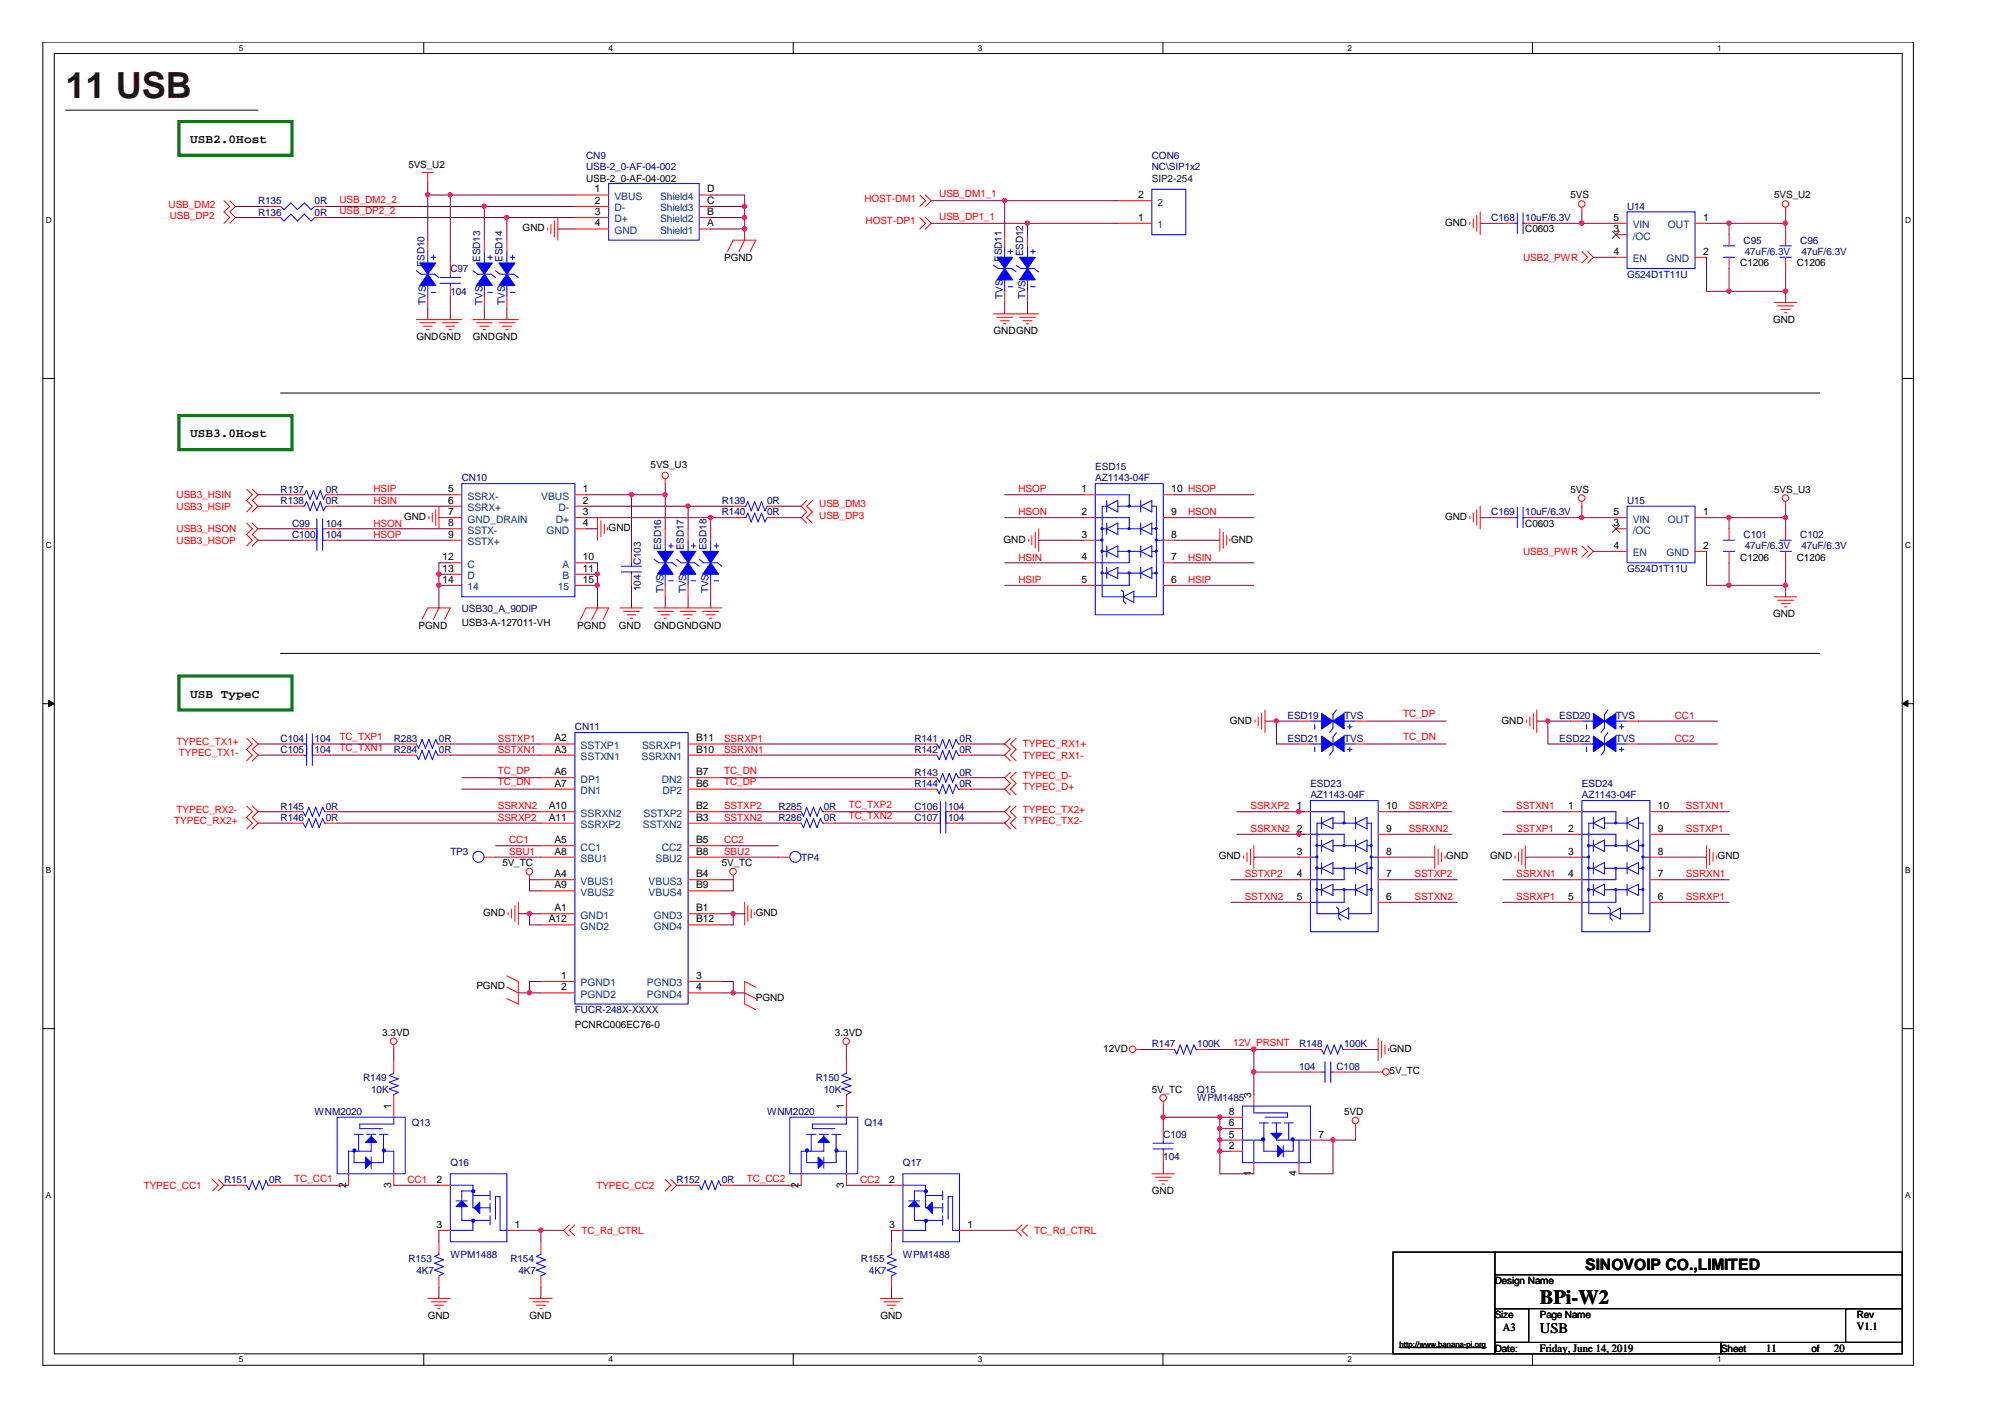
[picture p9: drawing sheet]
<svg xmlns="http://www.w3.org/2000/svg" width="297mm" height="210mm" viewBox="0 0 297 210" stroke-linecap="round" stroke-linejoin="round" font-family="sans-serif">
<defs><g id="words">
<text font-size="5.3" fill="#400000" x="9.7" y="14.5">11 USB</text>
<text font-size="3" x="228.1" y="193.2">BPi-W2</text>
<text font-size="2.3" x="234.9" y="188.1">SINOVOIP CO.,LIMITED</text>
<text font-size="2.2" x="228.1" y="197.4">USB</text>
<g font-size="1.8">
<text x="28.2" y="21.2">USB2.0Host</text>
<text x="28.2" y="64.8">USB3.0Host</text>
<text x="28.2" y="103.3">USB TypeC</text>
</g>
<g font-size="1.7">
<text x="222.6" y="197.1">A3</text>
<text x="275.1" y="196.9">V1.1</text>
<text x="228.1" y="200.3">Friday, June 14, 2019</text>
<text x="261.7" y="200.3">11</text>
<text x="271.7" y="200.3">20</text>
</g>
<g font-size="1.5" fill="#000080">
<text x="86.8" y="23.6">CN9</text>
<text x="170.6" y="23.6">CON6</text>
<text x="86.8" y="25.2">USB-2_0-AF-04-002</text>
<text x="170.6" y="25.2">NC\SIP1x2</text>
<text x="38.2" y="30.2">R135</text>
<text x="38.2" y="31.9">R136</text>
<text x="46.6" y="30.2">0R</text>
<text x="46.6" y="31.9">0R</text>
<text x="220.9" y="32.7">C168</text>
<text x="226" y="32.7">10uF/6.3V</text>
<text x="241" y="31.1">U14</text>
<text x="62.9" y="39.6" transform="rotate(-90 62.9 39.6)">ESD10</text>
<text x="66.7" y="40.3">C97</text>
<text x="71.1" y="38.8" transform="rotate(-90 71.1 38.8)">ESD13</text>
<text x="74.5" y="38.8" transform="rotate(-90 74.5 38.8)">ESD14</text>
<text x="148.4" y="38.8" transform="rotate(-90 148.4 38.8)">ESD11</text>
<text x="151.6" y="37.9" transform="rotate(-90 151.6 37.9)">ESD12</text>
<text x="241" y="41.1">G524D1T11U</text>
<text x="258.3" y="36.1">C95</text>
<text x="258.5" y="37.8">47uF/6.3V</text>
<text x="266.7" y="36.1">C96</text>
<text x="266.9" y="37.8">47uF/6.3V</text>
<text x="63.1" y="45.1" transform="rotate(-90 63.1 45.1)">TVS</text>
<text x="66.7" y="43.7">104</text>
<text x="71.5" y="45.1" transform="rotate(-90 71.5 45.1)">TVS</text>
<text x="74.8" y="45.1" transform="rotate(-90 74.8 45.1)">TVS</text>
<text x="148.6" y="44.3" transform="rotate(-90 148.6 44.3)">TVS</text>
<text x="151.9" y="44.3" transform="rotate(-90 151.9 44.3)">TVS</text>
<text x="68.4" y="71.3">CN10</text>
<text x="162.3" y="69.7">ESD15</text>
<text x="162.3" y="71.3">AZ1143-04F</text>
<text x="41.6" y="74.6">R138</text>
<text x="41.6" y="73">R137</text>
<text x="48.3" y="74.6">0R</text>
<text x="48.3" y="73">0R</text>
<text x="106.9" y="76.3">R140</text>
<text x="106.9" y="74.6">R139</text>
<text x="113.7" y="76.3">0R</text>
<text x="113.7" y="74.6">0R</text>
<text x="220.9" y="76.3">C169</text>
<text x="226" y="76.3">10uF/6.3V</text>
<text x="241" y="74.6">U15</text>
<text x="43.3" y="79.7">C100</text>
<text x="43.3" y="78">C99</text>
<text x="48.3" y="79.7">104</text>
<text x="48.3" y="78">104</text>
<text x="95" y="83.7" transform="rotate(-90 95 83.7)">C103</text>
<text x="98" y="81.5" transform="rotate(-90 98 81.5)">ESD16</text>
<text x="101.3" y="81.5" transform="rotate(-90 101.3 81.5)">ESD17</text>
<text x="104.6" y="81.5" transform="rotate(-90 104.6 81.5)">ESD18</text>
<text x="258.3" y="79.7">C101</text>
<text x="258.5" y="81.4">47uF/6.3V</text>
<text x="266.7" y="79.7">C102</text>
<text x="266.9" y="81.4">47uF/6.3V</text>
<text x="95" y="87.6" transform="rotate(-90 95 87.6)">104</text>
<text x="98.3" y="87.9" transform="rotate(-90 98.3 87.9)">TVS</text>
<text x="101.6" y="87.9" transform="rotate(-90 101.6 87.9)">TVS</text>
<text x="105" y="87.9" transform="rotate(-90 105 87.9)">TVS</text>
<text x="241" y="84.7">G524D1T11U</text>
<text x="68.4" y="90.6">USB30_A_90DIP</text>
<text x="190.8" y="106.5">ESD19</text>
<text x="199.1" y="106.5">TVS</text>
<text x="231" y="106.5">ESD20</text>
<text x="239.4" y="106.5">TVS</text>
<text x="41.6" y="109.9">C104</text>
<text x="41.6" y="111.6">C105</text>
<text x="46.6" y="109.9">104</text>
<text x="46.6" y="111.6">104</text>
<text x="58.3" y="111.6">R284</text>
<text x="58.3" y="109.9">R283</text>
<text x="65" y="111.6">0R</text>
<text x="65" y="109.9">0R</text>
<text x="85.2" y="108.2">CN11</text>
<text x="135.5" y="109.9">R141</text>
<text x="135.5" y="111.6">R142</text>
<text x="142.2" y="109.9">0R</text>
<text x="142.2" y="111.6">0R</text>
<text x="190.8" y="109.9">ESD21</text>
<text x="199.1" y="109.9">TVS</text>
<text x="231" y="109.9">ESD22</text>
<text x="239.4" y="109.9">TVS</text>
<text x="41.6" y="119.9">R145</text>
<text x="48.3" y="119.9">0R</text>
<text x="115.3" y="119.9">R285</text>
<text x="122" y="119.9">0R</text>
<text x="135.5" y="116.6">R144</text>
<text x="135.5" y="114.9">R143</text>
<text x="135.5" y="119.9">C106</text>
<text x="140.5" y="119.9">104</text>
<text x="142.2" y="116.6">0R</text>
<text x="142.2" y="114.9">0R</text>
<text x="194.1" y="116.6">ESD23</text>
<text x="194.1" y="118.3">AZ1143-04F</text>
<text x="234.4" y="116.6">ESD24</text>
<text x="234.4" y="118.3">AZ1143-04F</text>
<text x="41.6" y="121.6">R146</text>
<text x="48.3" y="121.6">0R</text>
<text x="115.3" y="121.6">R286</text>
<text x="122" y="121.6">0R</text>
<text x="135.5" y="121.6">C107</text>
<text x="140.5" y="121.6">104</text>
<text x="66.7" y="126.6">TP3</text>
<text x="118.7" y="127.5">TP4</text>
<text x="85.2" y="150.1">FUCR-248X-XXXX</text>
<text x="170.6" y="155.1">R147</text>
<text x="177.4" y="155.1">100K</text>
<text x="192.4" y="155.1">R148</text>
<text x="199.1" y="155.1">100K</text>
<text x="53.8" y="160.2">R149</text>
<text x="55" y="161.9">10K</text>
<text x="120.9" y="160.2">R150</text>
<text x="122" y="161.9">10K</text>
<text x="177.4" y="161.9">Q15</text>
<text x="192.4" y="158.5">104</text>
<text x="198" y="158.5">C108</text>
<text x="46.6" y="165.2">WNM2020</text>
<text x="61" y="166.8">Q13</text>
<text x="113.7" y="165.2">WNM2020</text>
<text x="128.1" y="166.8">Q14</text>
<text x="177.4" y="163.2">WPM1485</text>
<text x="66.7" y="172.7">Q16</text>
<text x="133.8" y="172.7">Q17</text>
<text x="172.3" y="168.5">C109</text>
<text x="172.3" y="171.9">104</text>
<text x="33.2" y="175.2">R151</text>
<text x="39.9" y="175.2">0R</text>
<text x="100.2" y="175.2">R152</text>
<text x="106.9" y="175.2">0R</text>
<text x="60.5" y="187">R153</text>
<text x="61.7" y="188.7">4K7</text>
<text x="66.7" y="186.3">WPM1488</text>
<text x="75.6" y="187">R154</text>
<text x="76.8" y="188.7">4K7</text>
<text x="127.6" y="187">R155</text>
<text x="128.7" y="188.7">4K7</text>
<text x="133.8" y="186.3">WPM1488</text>
</g>
<g font-size="1.5">
<text x="60.5" y="24.9">5VS_U2</text>
<text x="86.8" y="26.9">USB-2_0-AF-04-002</text>
<text x="88.1" y="28.5">1</text>
<text x="104.8" y="28.5">D</text>
<text x="168.6" y="29.4">2</text>
<text x="232.7" y="29.4">5VS</text>
<text x="262.8" y="29.4">5VS_U2</text>
<text x="77.4" y="34.3">GND</text>
<text x="88.1" y="33.5">4</text>
<text x="88.1" y="31.8">3</text>
<text x="88.1" y="30.2">2</text>
<text x="104.8" y="33.5">A</text>
<text x="104.8" y="31.8">B</text>
<text x="104.8" y="30.2">C</text>
<text x="168.6" y="32.7">1</text>
<text x="214.1" y="33.4">GND</text>
<text x="226" y="34.4">C0603</text>
<text x="239" y="34.4">3</text>
<text x="239" y="32.7">5</text>
<text x="252.3" y="32.7">1</text>
<text x="107.3" y="38.6">PGND</text>
<text x="239" y="37.7">4</text>
<text x="252.3" y="37.7">2</text>
<text x="257.8" y="39.5">C1206</text>
<text x="266.2" y="39.5">C1206</text>
<text x="262.7" y="47.9">GND</text>
<text x="61.7" y="50.3">GNDGND</text>
<text x="70.1" y="50.3">GNDGND</text>
<text x="147.2" y="49.5">GNDGND</text>
<text x="96.4" y="69.3">5VS_U3</text>
<text x="59.9" y="77">GND</text>
<text x="66.4" y="72.9">5</text>
<text x="66.4" y="74.6">6</text>
<text x="66.4" y="76.3">7</text>
<text x="66.4" y="77.9">8</text>
<text x="86.4" y="74.6">2</text>
<text x="86.4" y="76.3">3</text>
<text x="86.4" y="72.9">1</text>
<text x="86.4" y="77.9">4</text>
<text x="160.2" y="72.9">1</text>
<text x="160.2" y="76.3">2</text>
<text x="173.5" y="76.3">9</text>
<text x="173.5" y="72.9">10 HSOP</text>
<text x="214.1" y="77">GND</text>
<text x="232.7" y="73">5VS</text>
<text x="239" y="77.9">3</text>
<text x="239" y="76.3">5</text>
<text x="252.3" y="76.3">1</text>
<text x="262.8" y="73">5VS_U3</text>
<text x="65.5" y="83">12</text>
<text x="66.4" y="79.6">9</text>
<text x="86.4" y="83">10</text>
<text x="90.2" y="78.7">GND</text>
<text x="148.7" y="80.4">GND</text>
<text x="160.2" y="79.6">3</text>
<text x="160.2" y="83">4</text>
<text x="173.5" y="83">7</text>
<text x="173.5" y="79.6">8</text>
<text x="182.4" y="80.4">GND</text>
<text x="226" y="78">C0603</text>
<text x="239" y="81.3">4</text>
<text x="252.3" y="81.3">2</text>
<text x="257.8" y="83">C1206</text>
<text x="266.2" y="83">C1206</text>
<text x="65.5" y="84.7">13</text>
<text x="65.5" y="86.3">14</text>
<text x="86.4" y="84.7">11</text>
<text x="86.4" y="86.3">15</text>
<text x="160.2" y="86.3">5</text>
<text x="173.5" y="86.3">6</text>
<text x="62" y="93.1">PGND</text>
<text x="68.4" y="92.8">USB3-A-127011-VH</text>
<text x="85.5" y="93.1">PGND</text>
<text x="91.7" y="93.1">GND</text>
<text x="96.9" y="93.1">GNDGNDGND</text>
<text x="262.7" y="91.4">GND</text>
<text x="182.2" y="107.2">GND</text>
<text x="222.5" y="107.2">GND</text>
<text x="82.2" y="109.8">A2</text>
<text x="82.2" y="111.5">A3</text>
<text x="103.1" y="109.8">B11</text>
<text x="103.1" y="111.5">B10</text>
<text x="81.3" y="119.9">A10</text>
<text x="82.2" y="114.8">A6</text>
<text x="82.2" y="116.5">A7</text>
<text x="103.1" y="119.9">B2</text>
<text x="103.1" y="116.5">B6</text>
<text x="103.1" y="114.8">B7</text>
<text x="192.1" y="119.9">1</text>
<text x="205.4" y="119.9">10</text>
<text x="232.3" y="119.9">1</text>
<text x="245.6" y="119.9">10</text>
<text x="81.3" y="121.6">A11</text>
<text x="82.2" y="124.9">A5</text>
<text x="103.1" y="121.6">B3</text>
<text x="103.1" y="124.9">B5</text>
<text x="192.1" y="123.2">2</text>
<text x="205.4" y="123.2">9</text>
<text x="232.3" y="123.2">2</text>
<text x="245.6" y="123.2">9</text>
<text x="74.4" y="128.3">5V_TC</text>
<text x="82.2" y="126.6">A8</text>
<text x="82.2" y="129.9">A4</text>
<text x="82.2" y="131.6">A9</text>
<text x="103.1" y="126.6">B8</text>
<text x="103.1" y="131.6">B9</text>
<text x="103.1" y="129.9">B4</text>
<text x="106.9" y="128.3">5V_TC</text>
<text x="180.6" y="127.3">GND</text>
<text x="192.1" y="126.6">3</text>
<text x="192.1" y="129.9">4</text>
<text x="205.4" y="129.9">7</text>
<text x="205.4" y="126.6">8</text>
<text x="214.2" y="127.3">GND</text>
<text x="220.8" y="127.3">GND</text>
<text x="232.3" y="126.6">3</text>
<text x="232.3" y="129.9">4</text>
<text x="245.6" y="129.9">7</text>
<text x="245.6" y="126.6">8</text>
<text x="254.5" y="127.3">GND</text>
<text x="71.6" y="135.7">GND</text>
<text x="81.3" y="136.6">A12</text>
<text x="82.2" y="135">A1</text>
<text x="103.1" y="135">B1</text>
<text x="103.1" y="136.6">B12</text>
<text x="112" y="135.7">GND</text>
<text x="192.1" y="133.3">5</text>
<text x="205.4" y="133.3">6</text>
<text x="232.3" y="133.3">5</text>
<text x="245.6" y="133.3">6</text>
<text x="70.6" y="146.6">PGND</text>
<text x="83.1" y="145">1</text>
<text x="83.1" y="146.7">2</text>
<text x="103.1" y="145">3</text>
<text x="103.1" y="146.7">4</text>
<text x="112" y="148.3">PGND</text>
<text x="56.6" y="153.5">3.3VD</text>
<text x="85.2" y="152.3">PCNRC006EC76-0</text>
<text x="123.7" y="153.5">3.3VD</text>
<text x="163.4" y="155.8">12VD</text>
<text x="205.9" y="155.8">GND</text>
<text x="170.6" y="161.9">5V_TC</text>
<text x="205.9" y="159.1">5V_TC</text>
<text x="58" y="164.3" transform="rotate(-90 58 164.3)">1</text>
<text x="125" y="164.3" transform="rotate(-90 125 164.3)">1</text>
<text x="182" y="166.8">6</text>
<text x="182" y="165.1">8</text>
<text x="185.4" y="162.7" transform="rotate(-90 185.4 162.7)">3</text>
<text x="199.1" y="165.2">5VD</text>
<text x="182" y="170.2">2</text>
<text x="182" y="168.5">5</text>
<text x="195.3" y="168.5">7</text>
<text x="51.3" y="175.9" transform="rotate(-90 51.3 175.9)">2</text>
<text x="58" y="175.9" transform="rotate(-90 58 175.9)">3</text>
<text x="64.7" y="175.2">2</text>
<text x="118.3" y="175.9" transform="rotate(-90 118.3 175.9)">2</text>
<text x="125" y="175.9" transform="rotate(-90 125 175.9)">3</text>
<text x="131.7" y="175.2">2</text>
<text x="170.6" y="176.9">GND</text>
<text x="185.4" y="174.3" transform="rotate(-90 185.4 174.3)">1</text>
<text x="192.1" y="174.3" transform="rotate(-90 192.1 174.3)">4</text>
<text x="64.7" y="181.9">3</text>
<text x="76.3" y="181.9">1</text>
<text x="131.7" y="181.9">3</text>
<text x="143.3" y="181.9">1</text>
<text x="221.4" y="190.2">Design Name</text>
<text x="63.4" y="195.4">GND</text>
<text x="78.4" y="195.4">GND</text>
<text x="130.4" y="195.4">GND</text>
<text x="221.4" y="195.2">Size</text>
<text x="228.1" y="195.2">Page Name</text>
<text x="275.1" y="195.2">Rev</text>
<text x="221.4" y="200.2">Date:</text>
<text x="255" y="200.2">Sheet</text>
<text x="268.4" y="200.2">of</text>
</g>
<g font-size="1.5" fill="#004080">
<text x="91" y="29.6">VBUS</text>
<text x="97.8" y="29.6">Shield4</text>
<text x="91" y="34.6">GND</text>
<text x="91" y="32.9">D+</text>
<text x="91" y="31.3">D-</text>
<text x="97.8" y="34.6">Shield1</text>
<text x="97.8" y="32.9">Shield2</text>
<text x="97.8" y="31.3">Shield3</text>
<text x="171.5" y="33.8">1</text>
<text x="171.5" y="30.5">2</text>
<text x="241.9" y="35.5">/OC</text>
<text x="241.9" y="33.8">VIN</text>
<text x="247.1" y="33.8">OUT</text>
<text x="241.9" y="38.8">EN</text>
<text x="246.9" y="38.8">GND</text>
<text x="69.3" y="74">SSRX-</text>
<text x="69.3" y="75.7">SSRX+</text>
<text x="69.3" y="77.4">GND_DRAIN</text>
<text x="80.2" y="74">VBUS</text>
<text x="82.3" y="77.4">D+</text>
<text x="82.7" y="75.7">D-</text>
<text x="241.9" y="77.4">VIN</text>
<text x="247.1" y="77.4">OUT</text>
<text x="69.3" y="79.1">SSTX-</text>
<text x="69.3" y="80.7">SSTX+</text>
<text x="80.9" y="79.1">GND</text>
<text x="241.9" y="79.1">/OC</text>
<text x="241.9" y="82.4">EN</text>
<text x="246.9" y="82.4">GND</text>
<text x="69.3" y="84.1">C</text>
<text x="69.3" y="85.8">D</text>
<text x="69.3" y="87.4">14</text>
<text x="82.6" y="87.4">15</text>
<text x="83.3" y="85.8">B</text>
<text x="83.4" y="84.1">A</text>
<text x="86" y="110.9">SSTXP1</text>
<text x="86" y="112.6">SSTXN1</text>
<text x="95" y="112.6">SSRXN1</text>
<text x="95.1" y="110.9">SSRXP1</text>
<text x="86" y="115.9">DP1</text>
<text x="86" y="117.6">DN1</text>
<text x="98" y="115.9">DN2</text>
<text x="98.1" y="117.6">DP2</text>
<text x="86" y="121">SSRXN2</text>
<text x="86" y="122.7">SSRXP2</text>
<text x="86" y="126">CC1</text>
<text x="95.2" y="122.7">SSTXN2</text>
<text x="95.3" y="121">SSTXP2</text>
<text x="98" y="126">CC2</text>
<text x="86" y="127.7">SBU1</text>
<text x="86" y="131">VBUS1</text>
<text x="96.1" y="131">VBUS3</text>
<text x="97.1" y="127.7">SBU2</text>
<text x="86" y="132.7">VBUS2</text>
<text x="86" y="136.1">GND1</text>
<text x="86" y="137.7">GND2</text>
<text x="96.1" y="132.7">VBUS4</text>
<text x="96.9" y="136.1">GND3</text>
<text x="96.9" y="137.7">GND4</text>
<text x="86" y="146.1">PGND1</text>
<text x="86" y="147.8">PGND2</text>
<text x="95.8" y="146.1">PGND3</text>
<text x="95.8" y="147.8">PGND4</text>
</g>
<g font-size="1.5" fill="#f00">
<text x="128.1" y="29.9">HOST-DM1</text>
<text x="139.1" y="29.2">USB_DM1_1</text>
<text x="25" y="30.7">USB_DM2</text>
<text x="25.1" y="32.4">USB_DP2</text>
<text x="50.3" y="31.7">USB_DP2_2</text>
<text x="50.3" y="30">USB_DM2_2</text>
<text x="128.2" y="33.2">HOST-DP1</text>
<text x="139.1" y="32.5">USB_DP1_1</text>
<text x="225.6" y="38.6">USB2_PWR</text>
<text x="26.2" y="75.5">USB3_HSIP</text>
<text x="26.2" y="73.8">USB3_HSIN</text>
<text x="55.3" y="78">HSON</text>
<text x="55.3" y="73">HSIP</text>
<text x="55.3" y="74.6">HSIN</text>
<text x="121.4" y="76.8">USB_DP3</text>
<text x="121.4" y="75.2">USB_DM3</text>
<text x="150.9" y="73">HSOP</text>
<text x="150.9" y="76.3">HSON</text>
<text x="176" y="76.3">HSON</text>
<text x="26.2" y="80.5">USB3_HSOP</text>
<text x="26.2" y="78.8">USB3_HSON</text>
<text x="55.3" y="79.7">HSOP</text>
<text x="150.9" y="83">HSIN</text>
<text x="176" y="83">HSIN</text>
<text x="225.6" y="82.2">USB3_PWR</text>
<text x="150.9" y="86.4">HSIP</text>
<text x="176" y="86.4">HSIP</text>
<text x="207.9" y="106.3">TC_DP</text>
<text x="248.1" y="106.5">CC1</text>
<text x="26.2" y="110.4">TYPEC_TX1+</text>
<text x="26.5" y="112">TYPEC_TX1-</text>
<text x="50.3" y="111.3">TC_TXN1</text>
<text x="50.3" y="109.7">TC_TXP1</text>
<text x="73.7" y="111.5">SSTXN1</text>
<text x="73.7" y="109.9">SSTXP1</text>
<text x="107.3" y="109.9">SSRXP1</text>
<text x="107.3" y="111.5">SSRXN1</text>
<text x="151.6" y="112.4">TYPEC_RX1-</text>
<text x="151.6" y="110.7">TYPEC_RX1+</text>
<text x="207.9" y="109.7">TC_DN</text>
<text x="248.1" y="109.9">CC2</text>
<text x="73.7" y="114.7">TC_DP</text>
<text x="73.7" y="116.3">TC_DN</text>
<text x="73.7" y="119.9">SSRXN2</text>
<text x="107.3" y="119.9">SSTXP2</text>
<text x="107.3" y="116.3">TC_DP</text>
<text x="107.3" y="114.7">TC_DN</text>
<text x="125.7" y="119.7">TC_TXP2</text>
<text x="151.6" y="117.1">TYPEC_D+</text>
<text x="151.6" y="115.4">TYPEC_D-</text>
<text x="185.3" y="119.9">SSRXP2</text>
<text x="208.7" y="119.9">SSRXP2</text>
<text x="224.6" y="119.9">SSTXN1</text>
<text x="249.8" y="119.9">SSTXN1</text>
<text x="25.8" y="122.1">TYPEC_RX2+</text>
<text x="26.2" y="120.4">TYPEC_RX2-</text>
<text x="73.7" y="121.6">SSRXP2</text>
<text x="75.4" y="124.9">CC1</text>
<text x="107.3" y="121.6">SSTXN2</text>
<text x="107.3" y="124.9">CC2</text>
<text x="125.7" y="121.4">TC_TXN2</text>
<text x="151.6" y="122.1">TYPEC_TX2-</text>
<text x="151.6" y="120.4">TYPEC_TX2+</text>
<text x="185.3" y="123.2">SSRXN2</text>
<text x="208.7" y="123.2">SSRXN2</text>
<text x="224.6" y="123.2">SSTXP1</text>
<text x="249.8" y="123.2">SSTXP1</text>
<text x="75.4" y="126.6">SBU1</text>
<text x="107.3" y="126.6">SBU2</text>
<text x="184.4" y="130">SSTXP2</text>
<text x="209.5" y="130">SSTXP2</text>
<text x="224.6" y="130">SSRXN1</text>
<text x="249.8" y="130">SSRXN1</text>
<text x="184.4" y="133.3">SSTXN2</text>
<text x="209.5" y="133.3">SSTXN2</text>
<text x="224.6" y="133.3">SSRXP1</text>
<text x="249.8" y="133.3">SSRXP1</text>
<text x="182.7" y="154.9">12V_PRSNT</text>
<text x="21.3" y="176.1">TYPEC_CC1</text>
<text x="43.6" y="175">TC_CC1</text>
<text x="60.4" y="175.2">CC1</text>
<text x="88.3" y="176.1">TYPEC_CC2</text>
<text x="110.7" y="175">TC_CC2</text>
<text x="127.4" y="175.2">CC2</text>
<text x="86.1" y="182.8">TC_Rd_CTRL</text>
<text x="153.2" y="182.8">TC_Rd_CTRL</text>
</g>
<text font-size="1.5" fill="#004000" x="170.6" y="26.9">SIP2-254</text>
<g font-size="1.2">
<text x="35.4" y="7.5">5</text>
<text x="90.1" y="7.5">4</text>
<text x="144.9" y="7.5">3</text>
<text x="199.6" y="7.5">2</text>
<text x="254.4" y="7.5">1</text>
<text x="6.8" y="33.1">D</text>
<text x="282.2" y="33.1">D</text>
<text x="6.8" y="81.2">C</text>
<text x="282.2" y="81.2">C</text>
<text x="6.8" y="129.4">B</text>
<text x="282.2" y="129.4">B</text>
<text x="6.8" y="177.5">A</text>
<text x="282.2" y="177.5">A</text>
<text x="35.4" y="201.8">5</text>
<text x="90.1" y="201.8">4</text>
<text x="144.9" y="201.8">3</text>
<text x="199.6" y="201.8">2</text>
<text x="254.4" y="201.8">1</text>
</g>
<text font-size="1.1" x="207.3" y="199.5">http://www.banana-pi.org</text>
</g></defs>
<path d="M6.3 6.2h277.2v196h-277.2zM8 7.9h273.8v192.6h-273.8z" fill="none" stroke="#000" stroke-width=".15"/>
<g fill="#fff">
<path d="M35.4 6.4h.6v1.4h-.6z"/>
<path d="M35.4 200.7h.6v1.4h-.6z"/>
</g>
<path d="M62.8 6.2v1.7M62.8 200.5v1.7" fill="none" stroke="#000" stroke-width=".15"/>
<g fill="#fff">
<path d="M90.1 6.4h.7v1.4h-.7z"/>
<path d="M90.1 200.7h.7v1.4h-.7z"/>
</g>
<path d="M117.5 6.2v1.7M117.5 200.5v1.7" fill="none" stroke="#000" stroke-width=".15"/>
<g fill="#fff">
<path d="M144.9 6.4h.6v1.4h-.6z"/>
<path d="M144.9 200.7h.6v1.4h-.6z"/>
</g>
<path d="M172.3 6.2v1.7M172.3 200.5v1.7" fill="none" stroke="#000" stroke-width=".15"/>
<g fill="#fff">
<path d="M199.6 6.4h.7v1.4h-.7z"/>
<path d="M199.6 200.7h.7v1.4h-.7z"/>
</g>
<path d="M227 6.2v1.7M227 200.5v1.7" fill="none" stroke="#000" stroke-width=".15"/>
<g fill="#fff">
<path d="M254.4 6.4h.6v1.4h-.6z"/>
<path d="M254.4 200.7h.6v1.4h-.6z"/>
<path d="M6.8 31.9h.8v1.4h-.8z"/>
<path d="M282.2 31.9h.9v1.4h-.9z"/>
<path d="M6.8 80.1h.8v1.4h-.8z"/>
<path d="M282.2 80.1h.9v1.4h-.9z"/>
</g>
<path d="M6.3 56.1h1.7M281.8 56.1h1.7" fill="none" stroke="#000" stroke-width=".15"/>
<g fill="#fff">
<path d="M6.8 128.2h.7v1.4h-.7z"/>
<path d="M282.2 128.2h.8v1.4h-.8z"/>
</g>
<path d="M6.3 104.2h1.7M281.8 104.2h1.7" fill="none" stroke="#000" stroke-width=".15"/>
<g fill="#000" stroke="#000" stroke-width=".15">
<path d="M7.2 103.7l.8 .5-.8 .5z" fill-rule="evenodd"/>
<path d="M281.8 104.2l.9-.5v1z" fill-rule="evenodd"/>
</g>
<g fill="#fff">
<path d="M6.8 176.4h.7v1.4h-.7z"/>
<path d="M282.2 176.4h.8v1.4h-.8z"/>
</g>
<path d="M9.7 16.3h28.5M41.6 58.2h228M41.6 96.8h228M6.3 152.4h1.7M281.8 152.4h1.7M206.4 185.5h15v15h-15zM221.4 185.5h60.4v3.3h-60.4zM221.4 188.8h60.4v5.1h-60.4zM221.4 193.9h5.1v5h-5.1zM221.4 198.9h33.6v1.6h-33.6zM255 198.9h26.8v1.6h-26.8zM273.4 193.9h8.4v5h-8.4z" fill="none" stroke="#000" stroke-width=".15"/>
<path d="M26.5 18h16.8v5h-16.8zM26.5 61.6h16.8v5h-16.8zM26.5 100.1h16.8v5.1h-16.8z" fill="none" stroke="#008000" stroke-width=".47"/>
<g fill="none" stroke="#f00" stroke-width=".15">
<path d="M33.2 29.7l.8 .9-.8 .8 .8 .8-.8 .9M34 29.7l.9 .9-.9 .8 .9 .8-.9 .9M39.9 30.6h1.7M39.9 32.2h1.7M46.6 30.6h1.7M46.6 32.2h1.7M62.5 25.5h1.7M63.4 25.5v1.7M63.4 35.6v1.7M66.7 39v1.6M71.8 35.6v1.7M75.1 35.6v1.7"/>
<path d="M81.2 33.8v.3M81.6 33.2v1.4M82.1 32.7v2.4M82.6 32.2v3.4M85.2 30.6h5M85.2 33.9h5M85.2 32.2h5M85.2 28.9h5M103.6 30.6h1.7M103.6 33.9h1.7M103.6 32.2h1.7M103.6 28.9h1.7"/>
<path d="M107.8 37.3l.8-1.7h3.4l-.9 1.7M110.3 35.6l-.8 1.7M136.3 28.9l.8 .8-.8 .9M136.3 32.2l.8 .9-.8 .8M137.1 28.9l.9 .8-.9 .9M137.1 32.2l.9 .9-.9 .8M148.8 34.8v1.6M152.2 34.8v1.6M165.6 33.1h5M165.6 29.7h5M217.8 32.9v.3M218.3 32.4v1.4"/>
<path d="M218.8 31.9v2.4M219.3 31.4v3.4M222.6 33.1h1.7M226 33.1h1.7M234.4 30.7v.7M234.4 37.3l.8 .8-.8 .9M235.2 37.3l.9 .8-.9 .9M239.4 33.1h1.6M239.4 34.8h1.6M239.4 38.1h1.6M251.1 33.1h1.7M251.1 38.1h1.7"/>
<path d="M256.2 34.8v1.6M256.2 38.1v1.7M264.5 30.7v.7M264.5 34.8v1.6M264.5 38.1v1.7M61.7 47.3h6.7M62.2 47.8h2.4M62.7 48.3h1.4M63.2 48.8h.3M63.4 44v1.6M65.5 47.8h2.4M66 48.3h1.4"/>
<path d="M66.5 48.8h.4M66.7 42.3v1.7M70.1 47.3h6.7M70.6 47.8h2.3M71.1 48.3h1.3M71.6 48.8h.3M71.8 44v1.6M73.9 47.8h2.4M74.4 48.3h1.4M74.9 48.8h.4M75.1 44v1.6M147.2 46.5h6.7"/>
<path d="M147.7 47h2.3M148.2 47.5h1.3M148.7 48h.3M148.8 43.2v1.6M151 47h2.4M151.6 47.5h1.3M152.1 48h.3M152.2 43.2v1.6M262.8 44.8h3.4M263.4 45.3h2.3M263.9 45.8h1.3M264.4 46.3h.3"/>
<path d="M36.5 77.5l.9 .8-.9 .9 .9 .8-.9 .9M36.5 72.5l.9 .8-.9 .8 .9 .9-.9 .8M37.4 77.5l.8 .8-.8 .9 .8 .8-.8 .9M37.4 72.5l.8 .8-.8 .8 .8 .9-.8 .8M43.3 73.3h1.6M43.3 75h1.6M44.9 78.3h1.7M48.3 73.3h1.7M48.3 75h1.7M48.3 78.3h1.7M63.5 76.5v.3M64.1 76v1.3"/>
<path d="M64.6 75.5v2.3M65 75v3.3M66.7 73.3h1.7M66.7 76.7h1.7M66.7 75h1.7M66.7 78.3h1.7M85.2 73.3h1.6M85.2 76.7h1.6M85.2 75h1.6M85.2 78.3h1.6M88.5 76.7v3.3M89 77.1v2.4"/>
<path d="M89.5 77.7v1.3M90 78.2v.3M98.6 71v.6M98.6 78.3v1.7M101.9 78.3v1.7M105.3 78.3v1.7M108.6 76.7h1.7M108.6 75h1.7M113.7 76.7h1.6M113.7 75h1.6M119.5 74.1l-.8 .9 .8 .8-.8 .9 .8 .8M120.4 74.1l-.9 .9 .9 .8-.9 .9 .9 .8"/>
<path d="M152.4 79.9v.3M152.9 79.3v1.4M153.4 78.8v2.4M153.9 78.3v3.4M160.6 73.3h1.7M160.6 76.7h1.7M172.3 73.3h1.7M172.3 76.7h1.7M180.7 78.3v3.4M181.2 78.8v2.4M181.7 79.3v1.4M182.2 79.9v.3"/>
<path d="M217.8 76.5v.3M218.3 76v1.3M218.8 75.5v2.3M219.3 75v3.3M222.6 76.7h1.7M226 76.7h1.7M234.4 74.3v.7M239.4 76.7h1.6M239.4 78.3h1.6M251.1 76.7h1.7M256.2 78.3v1.7M264.5 74.3v.7"/>
<path d="M264.5 78.3v1.7M44.9 80h1.7M48.3 80h1.7M62.5 91.8l.9-1.7h3.3l-.8 1.7M65 90.1l-.8 1.7M66.7 80h1.7M66.7 83.4h1.7M66.7 86.7h1.7M66.7 85.1h1.7M85.2 83.4h1.6M85.2 86.7h1.6M85.2 85.1h1.6"/>
<path d="M86 91.8l.8-1.7h3.4l-.8 1.7M88.5 90.1l-.8 1.7M91.9 90.1h3.3M92.4 90.6h2.3M92.9 91.1h1.3M93.4 91.6h.3M93.6 81.7v1.7M93.6 85.1v1.6M96.9 90.1h10M97.4 90.6h2.3M97.9 91.1h1.3M98.4 91.6h.3"/>
<path d="M98.6 86.7v1.7M100.8 90.6h2.3M101.3 91.1h1.3M101.8 91.6h.3M101.9 86.7v1.7M104.1 90.6h2.4M104.6 91.1h1.4M105.1 91.6h.4M105.3 86.7v1.7M160.6 80h1.7M160.6 83.4h1.7M160.6 86.7h1.7"/>
<path d="M172.3 80h1.7M172.3 83.4h1.7M172.3 86.7h1.7M234.4 80.9l.8 .8-.8 .8M235.2 80.9l.9 .8-.9 .8M239.4 81.7h1.6M251.1 81.7h1.7M256.2 81.7v1.7M262.8 88.4h3.4M263.4 88.9h2.3M263.9 89.4h1.3M264.4 89.9h.3"/>
<path d="M264.5 81.7v1.7M36.5 109.4l.9 .8-.9 .8 .9 .9-.9 .8M36.5 119.4l.9 .8-.9 .9 .9 .8-.9 .9M37.4 109.4l.8 .8-.8 .8 .8 .9-.8 .8M37.4 119.4l.8 .8-.8 .9 .8 .8-.8 .9M43.3 110.2h1.6M43.3 111.9h1.6M46.6 110.2h1.7M46.6 111.9h1.7M60 110.2h1.7M60 111.9h1.7M65 110.2h1.7"/>
<path d="M65 111.9h1.7M80.1 110.2h5.1M80.1 116.9h5.1M80.1 111.9h5.1M80.1 115.2h5.1M101.9 110.2h5M101.9 116.9h5M101.9 111.9h5M101.9 115.2h5M137.1 110.2h1.7M137.1 116.9h1.7M137.1 111.9h1.7"/>
<path d="M137.1 115.2h1.7M142.2 110.2h1.6M142.2 116.9h1.6M142.2 111.9h1.6M142.2 115.2h1.6M149.7 114.4l-.9 .8 .9 .8-.9 .9 .9 .8M149.7 109.4l-.9 .8 .9 .8-.9 .9 .9 .8M149.7 119.4l-.9 .8 .9 .9-.9 .8 .9 .9M150.5 114.4l-.8 .8 .8 .8-.8 .9 .8 .8M150.5 109.4l-.8 .8 .8 .8-.8 .9 .8 .8M150.5 119.4l-.8 .8 .8 .9-.8 .8 .8 .9M185.9 106.7v.3"/>
<path d="M186.4 106.2v1.3M186.9 105.7v2.3M187.4 105.2v3.3M192.4 110.2h1.7M192.4 106.8h1.7M200.8 110.2h1.7M200.8 106.8h1.7M226.1 106.7v.3M226.7 106.2v1.3M227.2 105.7v2.3M227.7 105.2v3.3M232.7 110.2h1.7"/>
<path d="M232.7 106.8h1.7M241 110.2h1.7M241 106.8h1.7M43.3 120.2h1.6M43.3 121.9h1.6M48.3 120.2h1.7M48.3 121.9h1.7M71.8 127h1.6M75.3 135.2v.3M75.8 134.7v1.3M76.3 134.2v2.3M76.8 133.7v3.3"/>
<path d="M78.4 129.6v.7M80.1 120.2h5.1M80.1 121.9h5.1M80.1 127h5.1M80.1 130.3h5.1M80.1 125.3h5.1M80.1 132h5.1M80.1 135.4h5.1M80.1 137h5.1M101.9 120.2h5M101.9 121.9h5M101.9 127h5"/>
<path d="M101.9 130.3h5M101.9 125.3h5M101.9 132h5M101.9 135.4h5M101.9 137h5M108.6 129.6v.7M110.3 133.7v3.3M110.8 134.2v2.3M111.3 134.7v1.3M111.8 135.2v.3M115.3 127h1.7M117 120.2h1.7"/>
<path d="M117 121.9h1.7M122 120.2h1.7M122 121.9h1.7M137.1 120.2h1.7M137.1 121.9h1.7M140.5 120.2h1.7M140.5 121.9h1.7M184.2 126.8v.3M184.7 126.3v1.3M185.3 125.8v2.3M185.8 125.3v3.3M192.4 120.2h1.7"/>
<path d="M192.4 127h1.7M192.4 123.6h1.7M192.4 130.3h1.7M192.4 133.7h1.7M204.2 120.2h1.7M204.2 127h1.7M204.2 123.6h1.7M204.2 130.3h1.7M204.2 133.7h1.7M212.6 125.3v3.3M213.1 125.8v2.3M213.6 126.3v1.3"/>
<path d="M214.1 126.8v.3M224.5 126.8v.3M225 126.3v1.3M225.5 125.8v2.3M226 125.3v3.3M232.7 120.2h1.7M232.7 127h1.7M232.7 123.6h1.7M232.7 130.3h1.7M232.7 133.7h1.7M244.4 120.2h1.7M244.4 127h1.7"/>
<path d="M244.4 123.6h1.7M244.4 130.3h1.7M244.4 133.7h1.7M252.8 125.3v3.3M253.3 125.8v2.3M253.8 126.3v1.3M254.3 126.8v.3M58.3 154.8v.7M58.3 157.1v1.7M75.1 144.5l1.7 .9v3.3l-1.7-.8M75.1 146.2l1.7 .9M80.1 145.4h5.1"/>
<path d="M80.1 147.1h5.1M101.9 145.4h5M101.9 147.1h5M110.3 147.1l1.7 .8M112 146.2l-1.7-.8v3.3l1.7 .9M125.4 154.8v.7M125.4 157.1v1.7M168.3 155.5h.7M172.3 155.5h1.7M177.4 155.5h1.6M194.1 158.8h1.7M194.1 155.5h1.7"/>
<path d="M197.5 158.8h1.6M199.1 155.5h1.7M204.2 153.8v3.3M204.2 158.8h.7M204.7 154.3v2.3M205.2 154.8v1.3M205.7 155.3v.3M31.5 174.7l.8 .9-.8 .8M32.3 174.7l.9 .9-.9 .8M34.9 175.6h1.6M39.9 175.6h1.7M51.6 173.9v1.7"/>
<path d="M58.3 162.2v3.3M58.3 173.9v1.7M65 175.6h1.7M98.6 174.7l.8 .9-.8 .8M99.4 174.7l.8 .9-.8 .8M101.9 175.6h1.7M106.9 175.6h1.7M118.7 173.9v1.7M125.4 162.2v3.3M125.4 173.9v1.7M132.1 175.6h1.7M170.6 173.9h3.4"/>
<path d="M171.2 174.4h2.3M171.7 174.9h1.3M172.2 175.4h.3M172.3 163.2v.6M172.3 167.2v1.7M172.3 170.5v1.7M182.4 170.5h1.7M182.4 168.9h1.7M182.4 167.2h1.7M182.4 165.5h1.7M185.8 162.2v1.6M185.8 172.2v1.7"/>
<path d="M192.4 172.2v1.7M194.1 168.9h1.7M200.8 166.5v.7M63.4 192.3h3.3M63.9 192.8h2.3M64.4 193.4h1.3M64.9 193.9h.3M65 184v1.6M65 189v1.6M65 182.3h1.7M75.1 182.3h1.7M78.4 192.3h3.4"/>
<path d="M79 192.8h2.3M79.5 193.4h1.3M80 193.9h.3M80.1 184v1.6M80.1 189v1.6M84.3 181.5l-.8 .8 .8 .8M85.2 181.5l-.9 .8 .9 .8M130.4 192.3h3.4M130.9 192.8h2.4M131.4 193.4h1.4M131.9 193.9h.3M132.1 182.3h1.7"/>
<path d="M132.1 184v1.6M132.1 189v1.6M142.2 182.3h1.6M151.4 181.5l-.9 .8 .9 .8M152.2 181.5l-.8 .8 .8 .8"/>
<circle cx="234.3" cy="30.2" r=".49"/>
<circle cx="264.5" cy="30.2" r=".49"/>
<circle cx="98.5" cy="70.4" r=".48"/>
<circle cx="234.3" cy="73.8" r=".49"/>
<circle cx="264.5" cy="73.8" r=".49"/>
<circle cx="78.4" cy="129.1" r=".49"/>
<circle cx="108.6" cy="129.1" r=".49"/>
<circle cx="58.3" cy="154.3" r=".49"/>
<circle cx="125.4" cy="154.3" r=".49"/>
<circle cx="167.8" cy="155.4" r=".49"/>
<circle cx="205.3" cy="158.8" r=".49"/>
<circle cx="172.3" cy="162.6" r=".49"/>
<circle cx="200.8" cy="166" r=".49"/>
</g>
<path d="M207.3 199.6h12.8" fill="none" stroke="#000" stroke-width=".18"/>
<g fill="none" stroke="#00f" stroke-width=".15">
<path d="M41.6 30.6l.5 .4 1-.9 1 .9 1-.9 1 .9 .5-.4M41.6 32.2l.5 .5 1-1 1 1 1-1 1 1 .5-.5M62.5 39.1h1.7M63.4 37.3v1.7M63.9 38.1h.7M64.2 37.8v.7M70.9 39.1h1.7M71.8 37.3v1.7M72.3 38.1h.6M72.6 37.8v.7M74.3 39.1h1.6M75.1 37.3v1.7"/>
<path d="M75.6 38.1h.7M75.9 37.8v.7M90.2 27.2h13.4v8.4h-13.4zM147.2 39.3l.7 .5h2l.6 .5M148 38.3h1.7M148.8 36.4v1.7M149.4 37.3h.6M149.7 36.9v.7M150.5 39.3l.7 .5h2l.7 .5M151.4 38.3h1.6M152.2 36.4v1.7M152.7 37.3h.7"/>
<path d="M153 36.9v.7M170.6 28h5.1v6.8h-5.1zM224.3 33.1h.5M224.8 31.6v3M225.6 31.6v3M225.6 33.1h.4M241 31.4h10.1v8.4h-10.1zM255.3 38.1h1.7M255.3 36.4h1.7M263.7 38.1h1.7M263.7 36.4h1.7M61.7 40.1l.7 .5h2l.6 .5"/>
<path d="M63.4 42.3v1.7M63.9 43.3h.7M65.2 41.1h3M65.2 42h3M66.7 40.6v.5M66.7 42v.3M70.1 40.1l.6 .5h2.1l.6 .5M71.8 42.3v1.7M72.3 43.3h.6M73.4 40.1l.7 .5h2l.7 .5M75.1 42.3v1.7M75.6 43.3h.7"/>
<path d="M148.8 41.5v1.7M149.4 42.5h.6M152.2 41.5v1.7M152.7 42.5h.7M44.9 75h.2l.3-.7 .5 1.4 .5-1.4 .5 1.4 .6-1.4 .4 1.4 .4-.7M44.9 73.3h.2l.3-.6 .5 1.3 .5-1.3 .5 1.3 .6-1.3 .4 1.3 .4-.7M46.6 78.3h.3M46.9 76.8v4.7M47.8 78.3h.5M47.8 76.8v4.7M68.4 71.6h16.8v16.8h-16.8zM110.3 75h.2l.3-.7 .5 1.4 .5-1.4 .5 1.4 .5-1.4 .5 1.4 .4-.7"/>
<path d="M110.3 76.7h.2l.3-.7 .5 1.3 .5-1.3 .5 1.3 .5-1.3 .5 1.3 .4-.6M162.3 71.6h10v19.5h-10zM162.3 73.3h5v1.7M162.3 76.7h5v1.6M163.3 78.3h.7M164 74.1v1.7M164 77.5v1.7M164 75l1.6-.9v1.7zM164 78.3l1.6-.8v1.7zM164 75h-.7v13.4h3.2M165.6 75h3.4M165.6 78.3h3.4"/>
<path d="M169 74.1v1.7M169 77.5v1.7M169 75l1.6-.9v1.7zM169 78.3l1.6-.8v1.7zM170.6 75h.7v13.4h-3.3M170.6 78.3h.7M224.3 76.7h.5M224.8 75.2v3M225.6 76.7h.4M225.6 75.2v3M241 75h10.1v8.4h-10.1zM46.6 80h.3"/>
<path d="M47.8 80h.5M92 83.9h3M92 84.7h3M93.6 83.4v.5M93.6 84.7v.4M96.9 82.9l.7 .5h2l.6 .5M97.7 81.8h1.7M98.6 80v1.7M98.6 85.1v1.6M99.1 80.9h.6M99.1 86h.6M99.4 80.5v.7"/>
<path d="M100.2 82.9l.7 .5h2l.7 .5M101.1 81.8h1.6M101.9 80v1.7M101.9 85.1v1.6M102.4 80.9h.7M102.4 86h.7M102.7 80.5v.7M103.6 82.9l.7 .5h2l.6 .5M104.4 81.8h1.7M105.3 80v1.7M105.3 85.1v1.6M105.8 80.9h.7"/>
<path d="M105.8 86h.7M106.1 80.5v.7M162.3 80h1M163.3 81.7h.7M163.3 84.9h.7M164 80.9v1.6M164 84v1.7M164 81.7l1.6-.8v1.6zM164 84.9l1.6-.9v1.7zM165.6 81.7h3.4M165.6 84.9h3.4M166.1 87.4l.4 .3v1.4l.3 .3"/>
<path d="M166.5 88.4l1.5-.8v1.7zM167.3 81.7v1.7h-5M167.3 84.9v1.8h-5M169 80.9v1.6M169 84v1.7M169 81.7l1.6-.8v1.6zM169 84.9l1.6-.9v1.7zM170.6 81.7h.7M170.6 84.9h.7M171.3 80h1M255.3 81.7h1.7M255.3 80h1.7"/>
<path d="M263.7 81.7h1.7M263.7 80h1.7M44.9 110.2h.5M44.9 111.9h.5M45.4 108.7v4.7M46.3 110.2h.3M46.3 108.7v4.7M46.3 111.9h.3M61.7 110.2l.3 .6 .5-1.3 .5 1.3 .5-1.3 .6 1.3 .5-1.3 .3 .7h.1M61.7 111.9l.3 .6 .5-1.3 .5 1.3 .5-1.3 .6 1.3 .5-1.3 .3 .7h.1M85.2 108.5h16.7v40.2h-16.7zM138.8 110.2l.3 .6 .6-1.3 .4 1.3 .5-1.3 .5 1.3 .5-1.3 .4 .7h.2"/>
<path d="M138.8 116.9l.3 .7 .6-1.4 .4 1.4 .5-1.4 .5 1.4 .5-1.4 .4 .7h.2M138.8 111.9l.3 .6 .6-1.3 .4 1.3 .5-1.3 .5 1.3 .5-1.3 .4 .7h.2M138.8 115.2l.3 .7 .6-1.3 .4 1.3 .5-1.3 .5 1.3 .5-1.3 .4 .6h.2M139.3 118.8v4.6M140.1 118.8v4.6M194.1 118.6h10.1v19.4h-10.1zM194.1 110.2h1.7M194.1 106.8h1.7M194.8 107.3v.7M194.8 110.7v.7M198 105.2l-.5 .6v2l-.5 .7M198 108.5l-.5 .7v2l-.5 .7"/>
<path d="M199 106v1.7M199 109.4v1.6M199.1 110.2h1.7M199.1 106.8h1.7M199.6 111h.7M199.6 107.7h.7M200 107.3v.7M200 110.7v.7M234.4 118.6h10v19.4h-10zM234.4 110.2h1.7M234.4 106.8h1.7M235 107.3v.7"/>
<path d="M235 110.7v.7M238.2 105.2l-.5 .6v2l-.5 .7M238.2 108.5l-.5 .7v2l-.5 .7M239.2 106v1.7M239.2 109.4v1.6M239.4 110.2h1.6M239.4 106.8h1.6M239.9 111h.7M239.9 107.7h.7M240.2 107.3v.7M240.2 110.7v.7M44.9 120.2l.4 .7 .5-1.3 .5 1.3 .5-1.3 .5 1.3 .5-1.3 .3 .6h.2"/>
<path d="M44.9 121.9l.4 .7 .5-1.3 .5 1.3 .5-1.3 .5 1.3 .5-1.3 .3 .6h.2M118.7 120.2l.3 .7 .5-1.3 .5 1.3 .5-1.3 .5 1.3 .5-1.3 .4 .6h.1M118.7 121.9l.3 .7 .5-1.3 .5 1.3 .5-1.3 .5 1.3 .5-1.3 .4 .6h.1M138.8 120.2h.5M138.8 121.9h.5M140.1 120.2h.4M140.1 121.9h.4M194.1 120.2h5v1.7M194.1 123.6h5v1.7M194.1 127h1M195.1 125.3h.7M195.1 128.6h.7"/>
<path d="M195.1 131.8h.7M195.8 121.9h-.7v13.5h3.2M195.8 121.9l1.7-.8v1.7zM195.8 125.3l1.7-.9v1.7zM195.8 128.6l1.7-.8v1.7zM195.8 131.8l1.7-.8v1.6zM195.8 121.1v1.7M195.8 124.4v1.7M195.8 127.8v1.7M195.8 131v1.6M197.5 121.9h3.3M197.5 125.3h3.3"/>
<path d="M197.5 128.6h3.3M197.5 131.8h3.3M198 134.3l.3 .4v1.3l.4 .3M198.3 135.4l1.5-.9v1.7zM199.1 128.6v1.7h-5M199.1 131.8v1.9h-5M200.8 121.1v1.7M200.8 124.4v1.7M200.8 127.8v1.7M200.8 131v1.6M200.8 121.9l1.7-.8v1.7zM200.8 125.3l1.7-.9v1.7z"/>
<path d="M200.8 128.6l1.7-.8v1.7zM200.8 131.8l1.7-.8v1.6zM202.5 121.9h.7v13.5h-3.4M202.5 125.3h.7M202.5 128.6h.7M202.5 131.8h.7M203.2 127h1M234.4 120.2h5v1.7M234.4 123.6h5v1.7M234.4 127h1M235.4 125.3h.7M235.4 128.6h.7"/>
<path d="M235.4 131.8h.7M236.1 121.9h-.7v13.5h3.1M236.1 121.9l1.6-.8v1.7zM236.1 125.3l1.6-.9v1.7zM236.1 128.6l1.6-.8v1.7zM236.1 131.8l1.6-.8v1.6zM236.1 121.1v1.7M236.1 124.4v1.7M236.1 127.8v1.7M236.1 131v1.6M237.7 121.9h3.3M237.7 125.3h3.3"/>
<path d="M237.7 128.6h3.3M237.7 131.8h3.3M238.2 134.3l.3 .4v1.3l.4 .3M238.5 135.4l1.6-.9v1.7zM239.4 128.6v1.7h-5M239.4 131.8v1.9h-5M241 121.1v1.7M241 124.4v1.7M241 127.8v1.7M241 131v1.6M241 121.9l1.7-.8v1.7zM241 125.3l1.7-.9v1.7z"/>
<path d="M241 128.6l1.7-.8v1.7zM241 131.8l1.7-.8v1.6zM242.7 121.9h.7v13.5h-3.3M242.7 125.3h.7M242.7 128.6h.7M242.7 131.8h.7M243.4 127h1M58.3 158.8v.2l-.6 .3 1.3 .5-1.3 .5 1.3 .5-1.3 .5 1.3 .5-.7 .4M125.4 158.8v.2l-.7 .3 1.4 .5-1.4 .5 1.4 .5-1.4 .5 1.4 .5-.7 .4M174 155.5l.3 .6 .5-1.3 .5 1.3 .6-1.3 .5 1.3 .5-1.3 .3 .7h.2M195.8 155.5l.3 .6 .5-1.3 .5 1.3 .6-1.3 .5 1.3 .5-1.3 .3 .7h.1M195.8 158.8h.5"/>
<path d="M196.3 157.3v3M197.1 158.8h.4M197.1 157.3v3M36.5 175.6l.4 .6 .5-1.3 .5 1.3 .5-1.3 .5 1.3 .5-1.3 .3 .7h.2M50 165.5h10v8.4h-10zM52.5 168h1.3M52.5 170.5v1.7h1.6M53.1 168v2.5M54.3 168h1.4M55 168v2.5h-3.4v3.4M55 171.4v1.7M56.2 168h1.3"/>
<path d="M56.8 168v4.2h-2.1M56.8 170.5h1.5v3.4M58.3 165.5v1h-5v.7h3.3M66.7 173.9h8.4v10.1h-8.4zM66.7 175.6h3.4v3.3h2.5M67.6 177.9h1.6M68.4 178.6v2.2h4.2M70.1 177.1h2.5M70.1 176.4h-1.7v1.5M72.6 176.4v1.3M72.6 178.2v1.4M103.6 175.6l.3 .6 .5-1.3 .5 1.3 .6-1.3 .5 1.3 .5-1.3 .3 .7h.1"/>
<path d="M117 165.5h10.1v8.4h-10.1zM119.5 168h1.4M119.5 170.5v1.7h1.7M120.2 168v2.5M121.4 168h1.3M122 168v2.5h-3.3v3.4M122 171.4v1.7M123.2 168h1.3M123.9 170.5h1.5v3.4M123.9 168v4.2h-2.2M125.4 165.5v1h-5v.7h3.3M133.8 173.9h8.4v10.1h-8.4z"/>
<path d="M133.8 175.6h3.3v3.3h2.6M134.6 177.9h1.7M135.5 178.6v2.2h4.2M137.1 177.1h2.6M137.1 176.4h-1.6v1.5M139.7 176.4v1.3M139.7 178.2v1.4M170.8 169.3h3M170.8 170.2h3M172.3 168.9v.4M172.3 170.2v.3M184.1 163.8h10v8.4h-10z"/>
<path d="M184.1 168.9h1.5M185.8 163.8v1.1h5v.6h-3.4M186.6 166.3h1.3M187.2 166.3v4.2h2.2M187.2 168.9h-1.4v3.3M188.4 166.3h1.4M189.1 166.3v2.6h4.9M190.1 169.7v1.7M190.3 166.3h1.3M190.9 166.3v2.6M191.6 168.9v1.6h-1.5M192.4 168.9v3.3"/>
<path d="M65 185.6v.2l-.6 .3 1.3 .5-1.3 .5 1.3 .5-1.3 .5 1.3 .6-.7 .3M70.1 180.8v1.5h-3.4M72.6 180.1v1.4M73.4 180.6v-3.3h.7v5h1M80.1 185.6v.2l-.6 .3 1.3 .5-1.3 .5 1.3 .5-1.3 .5 1.3 .6-.7 .3M132.1 185.6v.2l-.7 .3 1.4 .5-1.4 .5 1.4 .5-1.4 .5 1.4 .6-.7 .3M137.1 180.8v1.5h-3.3M139.7 180.1v1.4M140.5 180.6v-3.3h.6v5h1.1"/>
<circle cx="70.9" cy="126.9" r=".82"/>
<circle cx="117.8" cy="126.9" r=".82"/>
</g>
<g fill="#00f" stroke="#00f" stroke-width=".15">
<path d="M121.2 171.4l.8 .8-.8 .9z" fill-rule="evenodd"/>
<path d="M122 168.4l.9 .8h-1.7z" fill-rule="evenodd"/>
<path d="M119.4 170.3h.3l.1 .1-.1 .2-.2 .1-.1-.1z" fill-rule="evenodd"/>
<path d="M123.8 170.3h.3l.1 .1-.1 .2-.2 .1-.1-.1z" fill-rule="evenodd"/>
<path d="M97.4 81.7h2.3l-1.1 1.7z" fill-rule="evenodd"/>
<path d="M98.6 83.4l1.1 1.7h-2.3z" fill-rule="evenodd"/>
<path d="M171.2 78.2h.2v.2h-.2z" fill-rule="evenodd"/>
<path d="M171.2 81.5h.2v.2h-.2z" fill-rule="evenodd"/>
<path d="M167.2 78.2h.2v.2h-.2z" fill-rule="evenodd"/>
<path d="M167.2 74.8h.2v.3h-.2z" fill-rule="evenodd"/>
<path d="M163.1 78.2h.3v.2h-.3z" fill-rule="evenodd"/>
<path d="M163.1 81.5h.3v.2h-.3z" fill-rule="evenodd"/>
<path d="M167.2 81.5h.2v.2h-.2z" fill-rule="evenodd"/>
<path d="M167.2 84.8h.2v.2h-.2z" fill-rule="evenodd"/>
<path d="M171.2 84.8h.2v.2h-.2z" fill-rule="evenodd"/>
<path d="M163.1 84.8h.3v.2h-.3z" fill-rule="evenodd"/>
<path d="M171.2 79.9h.2v.2h-.2z" fill-rule="evenodd"/>
<path d="M163.1 79.9h.3v.2h-.3z" fill-rule="evenodd"/>
<path d="M237.7 110.2l1.7-1.2v2.4z" fill-rule="evenodd"/>
<path d="M236.1 109l1.6 1.2-1.6 1.2z" fill-rule="evenodd"/>
<path d="M197.5 110.2l1.6-1.2v2.4z" fill-rule="evenodd"/>
<path d="M195.8 109l1.7 1.2-1.7 1.2z" fill-rule="evenodd"/>
<path d="M73.9 39h2.4l-1.2 1.6z" fill-rule="evenodd"/>
<path d="M75.1 40.6l1.2 1.7h-2.4z" fill-rule="evenodd"/>
<path d="M54.1 171.4l.9 .8-.9 .9z" fill-rule="evenodd"/>
<path d="M54.1 169.2l.9-.8 .8 .8z" fill-rule="evenodd"/>
<path d="M52.3 170.3h.4v.1v.2l-.2 .1-.2-.1z" fill-rule="evenodd"/>
<path d="M56.7 170.3h.3l.1 .1-.1 .2-.1 .1-.2-.1z" fill-rule="evenodd"/>
<path d="M151 38.1h2.4l-1.2 1.7z" fill-rule="evenodd"/>
<path d="M152.2 39.8l1.2 1.7h-2.4z" fill-rule="evenodd"/>
<path d="M243.3 125.1h.2v.3h-.2z" fill-rule="evenodd"/>
<path d="M243.3 128.5h.2v.2h-.2z" fill-rule="evenodd"/>
<path d="M239.3 125.1h.2v.3h-.2z" fill-rule="evenodd"/>
<path d="M239.3 121.8h.2v.2h-.2z" fill-rule="evenodd"/>
<path d="M235.2 125.1h.2v.3h-.2z" fill-rule="evenodd"/>
<path d="M235.2 128.5h.2v.2h-.2z" fill-rule="evenodd"/>
<path d="M239.3 128.5h.2v.2h-.2z" fill-rule="evenodd"/>
<path d="M239.3 131.7h.2v.2h-.2z" fill-rule="evenodd"/>
<path d="M243.3 131.7h.2v.2h-.2z" fill-rule="evenodd"/>
<path d="M235.2 131.7h.2v.2h-.2z" fill-rule="evenodd"/>
<path d="M243.3 126.8h.2v.2h-.2z" fill-rule="evenodd"/>
<path d="M235.2 126.8h.2v.2h-.2z" fill-rule="evenodd"/>
<path d="M104.1 81.7h2.4l-1.2 1.7z" fill-rule="evenodd"/>
<path d="M105.3 83.4l1.2 1.7h-2.4z" fill-rule="evenodd"/>
<path d="M189.3 169.7l.8 .8-.8 .9z" fill-rule="evenodd"/>
<path d="M188.3 167.9h1.6l-.8 .8z" fill-rule="evenodd"/>
<path d="M191.3 168.6h.3l.1 .2-.1 .1-.1 .1-.2-.1z" fill-rule="evenodd"/>
<path d="M187 168.6h.3l.1 .2-.1 .1-.2 .1-.1-.1z" fill-rule="evenodd"/>
<path d="M135.5 177.9l.8 .8h-1.7z" fill-rule="evenodd"/>
<path d="M138.1 178.1v1.7l-.8-.9z" fill-rule="evenodd"/>
<path d="M137 176.3h.3l.1 .2-.1 .1-.1 .1-.2-.1z" fill-rule="evenodd"/>
<path d="M137 180.7h.3l.1 .1-.1 .2-.1 .1-.2-.1z" fill-rule="evenodd"/>
<path d="M203 125.1h.2v.3h-.2z" fill-rule="evenodd"/>
<path d="M203 128.5h.2v.2h-.2z" fill-rule="evenodd"/>
<path d="M199 125.1h.2v.3h-.2z" fill-rule="evenodd"/>
<path d="M199 121.8h.2v.2h-.2z" fill-rule="evenodd"/>
<path d="M195 125.1h.2v.3h-.2z" fill-rule="evenodd"/>
<path d="M195 128.5h.2v.2h-.2z" fill-rule="evenodd"/>
<path d="M199 128.5h.2v.2h-.2z" fill-rule="evenodd"/>
<path d="M199 131.7h.2v.2h-.2z" fill-rule="evenodd"/>
<path d="M203 131.7h.2v.2h-.2z" fill-rule="evenodd"/>
<path d="M195 131.7h.2v.2h-.2z" fill-rule="evenodd"/>
<path d="M203 126.8h.2v.2h-.2z" fill-rule="evenodd"/>
<path d="M195 126.8h.2v.2h-.2z" fill-rule="evenodd"/>
<path d="M237.7 106.8l1.7-1.1v2.3z" fill-rule="evenodd"/>
<path d="M236.1 105.7l1.6 1.1-1.6 1.2z" fill-rule="evenodd"/>
<path d="M100.8 81.7h2.3l-1.2 1.7z" fill-rule="evenodd"/>
<path d="M101.9 83.4l1.2 1.7h-2.3z" fill-rule="evenodd"/>
<path d="M197.5 106.8l1.6-1.1v2.3z" fill-rule="evenodd"/>
<path d="M195.8 105.7l1.7 1.1-1.7 1.2z" fill-rule="evenodd"/>
<path d="M62.2 39h2.4l-1.2 1.6z" fill-rule="evenodd"/>
<path d="M63.4 40.6l1.2 1.7h-2.4z" fill-rule="evenodd"/>
<path d="M68.4 177.9l.8 .8h-1.6z" fill-rule="evenodd"/>
<path d="M71.1 178.1v1.7l-.9-.9z" fill-rule="evenodd"/>
<path d="M70 176.3h.3l.1 .2-.1 .1-.2 .1-.1-.1z" fill-rule="evenodd"/>
<path d="M70 180.7h.3l.1 .1-.1 .2-.2 .1-.1-.1z" fill-rule="evenodd"/>
<path d="M147.7 38.1h2.3l-1.2 1.7z" fill-rule="evenodd"/>
<path d="M148.8 39.8l1.2 1.7h-2.3z" fill-rule="evenodd"/>
<path d="M70.6 39h2.3l-1.1 1.6z" fill-rule="evenodd"/>
<path d="M71.8 40.6l1.1 1.7h-2.3z" fill-rule="evenodd"/>
</g>
<path d="M238.9 34.3l1 1M239.9 34.3l-1.1 1M238.9 77.8l1 1.1M239.9 77.8l-1.1 1.1" fill="none" stroke="#804000" stroke-width=".15"/>
<g fill="none" stroke="#800040" stroke-width=".15">
<path d="M34.9 30.6h5M34.9 32.2h5M48.3 30.6h36.9M48.3 32.2h36.9M63.4 27.2v8.4M63.4 28.9h21.8M66.7 28.9v10.1M71.8 30.6v5M75.1 32.2v3.4M82.6 33.9h2.6M105.3 33.9h5M105.3 30.6h5"/>
<path d="M105.3 32.2h5M105.3 28.9h5v6.7M138 33.1h27.6M138 29.7h27.6M148.8 29.7v5.1M152.2 33.1v1.7M219.3 33.1h3.3M227.7 33.1h11.7M234.4 31.4v1.7M236.1 38.1h3.3M252.8 38.1v5.1h11.7M252.8 33.1h11.7"/>
<path d="M256.2 33.1v1.7M256.2 39.8v3.4M264.5 31.4v3.4M264.5 39.8v5M63.4 45.6v1.7M66.7 44v3.3M71.8 45.6v1.7M75.1 45.6v1.7M148.8 44.8v1.7M152.2 44.8v1.7M38.2 78.3h6.7M38.2 73.3h5.1"/>
<path d="M38.2 75h5.1M50 78.3h16.7M50 73.3h16.7M50 75h16.7M65 76.7h1.7M86.8 78.3h1.7M86.8 73.3h11.8M86.8 76.7h21.8M86.8 75h21.8M93.6 73.3v8.4M98.6 71.6v6.7M101.9 75v3.3"/>
<path d="M105.3 76.7v1.6M115.3 76.7h3.4M115.3 75h3.4M148.8 73.3h11.8M148.8 76.7h11.8M174 73.3h11.8M174 76.7h11.8M219.3 76.7h3.3M227.7 76.7h11.7M234.4 75v1.7M252.8 76.7h11.7M256.2 76.7v1.6"/>
<path d="M264.5 75v3.3M38.2 80h6.7M50 80h16.7M65 86.7h1.7M65 85.1h1.7M66.7 83.4h-1.7v6.7M86.8 83.4h1.7v6.7M86.8 86.7h1.7M86.8 85.1h1.7M93.6 86.7v3.4M98.6 88.4v1.7M101.9 88.4v1.7"/>
<path d="M105.3 88.4v1.7M148.8 83.4h11.8M148.8 86.7h11.8M153.9 80h6.7M174 83.4h11.8M174 80h6.7M174 86.7h11.8M236.1 81.7h3.3M252.8 81.7v5h11.7M256.2 83.4v3.3M264.5 83.4v5M38.2 111.9h5.1"/>
<path d="M38.2 110.2h5.1M48.3 111.9h11.7M48.3 110.2h11.7M66.7 111.9h13.4M66.7 110.2h13.4M68.4 116.9h11.7M68.4 115.2h11.7M106.9 111.9h30.2M106.9 110.2h30.2M106.9 116.9h30.2M106.9 115.2h30.2M143.8 111.9h5"/>
<path d="M143.8 110.2h5M143.8 116.9h5M143.8 115.2h5M187.4 106.8h5M189.1 106.8v3.4h3.3M202.5 110.2h11.7M202.5 106.8h11.7M227.7 106.8h5M229.3 106.8v3.4h3.4M242.7 110.2h11.8M242.7 106.8h11.8M38.2 121.9h5.1"/>
<path d="M38.2 120.2h5.1M50 121.9h30.1M50 120.2h30.1M73.4 127h6.7M73.4 125.3h6.7M76.8 135.4h3.3M78.4 135.4v1.6h1.7M80.1 130.3h-1.7v1.7h1.7M106.9 121.9h10.1M106.9 120.2h10.1M106.9 130.3h1.7v1.7h-1.7M106.9 127h8.4"/>
<path d="M106.9 135.4h3.4M106.9 125.3h8.4M108.6 135.4v1.6h-1.7M123.7 121.9h13.4M123.7 120.2h13.4M142.2 121.9h6.6M142.2 120.2h6.6M182.4 130.3h10M182.4 133.7h10M183.2 120.2h10.1M183.2 123.6h10.1M185.8 127h6.6"/>
<path d="M205.9 120.2h9.2M205.9 127h6.7M205.9 130.3h10M205.9 123.6h9.2M205.9 133.7h10M222.6 120.2h10.1M222.6 130.3h10.1M222.6 123.6h10.1M222.6 133.7h10.1M226 127h6.7M246.1 120.2h10.1M246.1 127h6.7"/>
<path d="M246.1 130.3h10.1M246.1 123.6h10.1M246.1 133.7h10.1M58.3 155.5v1.6M76.8 147.1h3.3M80.1 145.4h-1.7v1.7M106.9 145.4h1.7v1.7M106.9 147.1h3.4M125.4 155.5v1.6M169 155.5h3.3M179 155.5h15.1M185.8 155.5v6.7"/>
<path d="M185.8 158.8h8.3M199.1 158.8h5.1M200.8 155.5h3.4M33.2 175.6h1.7M41.6 175.6h10M58.3 175.6h6.7M100.2 175.6h1.7M108.6 175.6h10.1M125.4 175.6h6.7M172.3 165.5h10.1M172.3 163.8v3.4M172.3 172.2v1.7"/>
<path d="M180.7 165.5v8.4h5.1M180.7 167.2h1.7M180.7 168.9h1.7M180.7 170.5h1.7M197.5 168.9v5h-5.1M200.8 167.2v1.7h-5M65 182.3v1.7M65 190.6v1.7M76.8 182.3h6.7M80.1 182.3v1.7M80.1 190.6v1.7M132.1 182.3v1.7"/>
<path d="M132.1 190.6v1.7M143.8 182.3h6.7"/>
</g>
<g fill="#f0f" stroke="#f0f" stroke-width=".15">
<circle cx="71.7" cy="30.6" r=".32"/>
<circle cx="75.1" cy="32.2" r=".32"/>
<circle cx="234.3" cy="33" r=".32"/>
<circle cx="264.5" cy="33" r=".32"/>
<circle cx="256.1" cy="33" r=".32"/>
<circle cx="264.5" cy="43.1" r=".32"/>
<circle cx="256.1" cy="43.1" r=".32"/>
<circle cx="93.5" cy="73.3" r=".32"/>
<circle cx="101.9" cy="75" r=".32"/>
<circle cx="105.3" cy="76.7" r=".32"/>
<circle cx="98.5" cy="73.3" r=".32"/>
<circle cx="264.5" cy="76.7" r=".32"/>
<circle cx="256.1" cy="76.7" r=".32"/>
<circle cx="256.1" cy="86.7" r=".32"/>
<circle cx="264.5" cy="86.7" r=".32"/>
<circle cx="108.6" cy="135.3" r=".32"/>
<circle cx="78.4" cy="135.3" r=".32"/>
<circle cx="80.1" cy="182.2" r=".32"/>
<circle cx="185.7" cy="155.4" r=".32"/>
<circle cx="172.3" cy="165.5" r=".32"/>
<circle cx="185.7" cy="158.8" r=".32"/>
<circle cx="180.7" cy="167.2" r=".32"/>
<circle cx="180.7" cy="165.5" r=".32"/>
<circle cx="197.5" cy="168.9" r=".32"/>
<circle cx="180.7" cy="168.9" r=".32"/>
<circle cx="180.7" cy="170.5" r=".32"/>
<circle cx="189.1" cy="106.8" r=".32"/>
<circle cx="229.3" cy="106.8" r=".32"/>
<circle cx="78.4" cy="147.1" r=".32"/>
<circle cx="108.6" cy="147.1" r=".32"/>
<circle cx="88.5" cy="85" r=".32"/>
<circle cx="88.5" cy="86.7" r=".32"/>
<circle cx="65" cy="85" r=".32"/>
<circle cx="65" cy="86.7" r=".32"/>
<circle cx="234.3" cy="76.7" r=".32"/>
<circle cx="110.3" cy="33.9" r=".32"/>
<circle cx="110.3" cy="32.2" r=".32"/>
<circle cx="110.3" cy="30.6" r=".32"/>
<circle cx="63.3" cy="28.9" r=".32"/>
<circle cx="192.4" cy="123.6" r=".32"/>
<circle cx="192.4" cy="120.2" r=".32"/>
<circle cx="66.7" cy="28.9" r=".32"/>
<circle cx="148.8" cy="29.7" r=".32"/>
<circle cx="152.2" cy="33" r=".32"/>
</g>
<use href="#words"/>
</svg>
